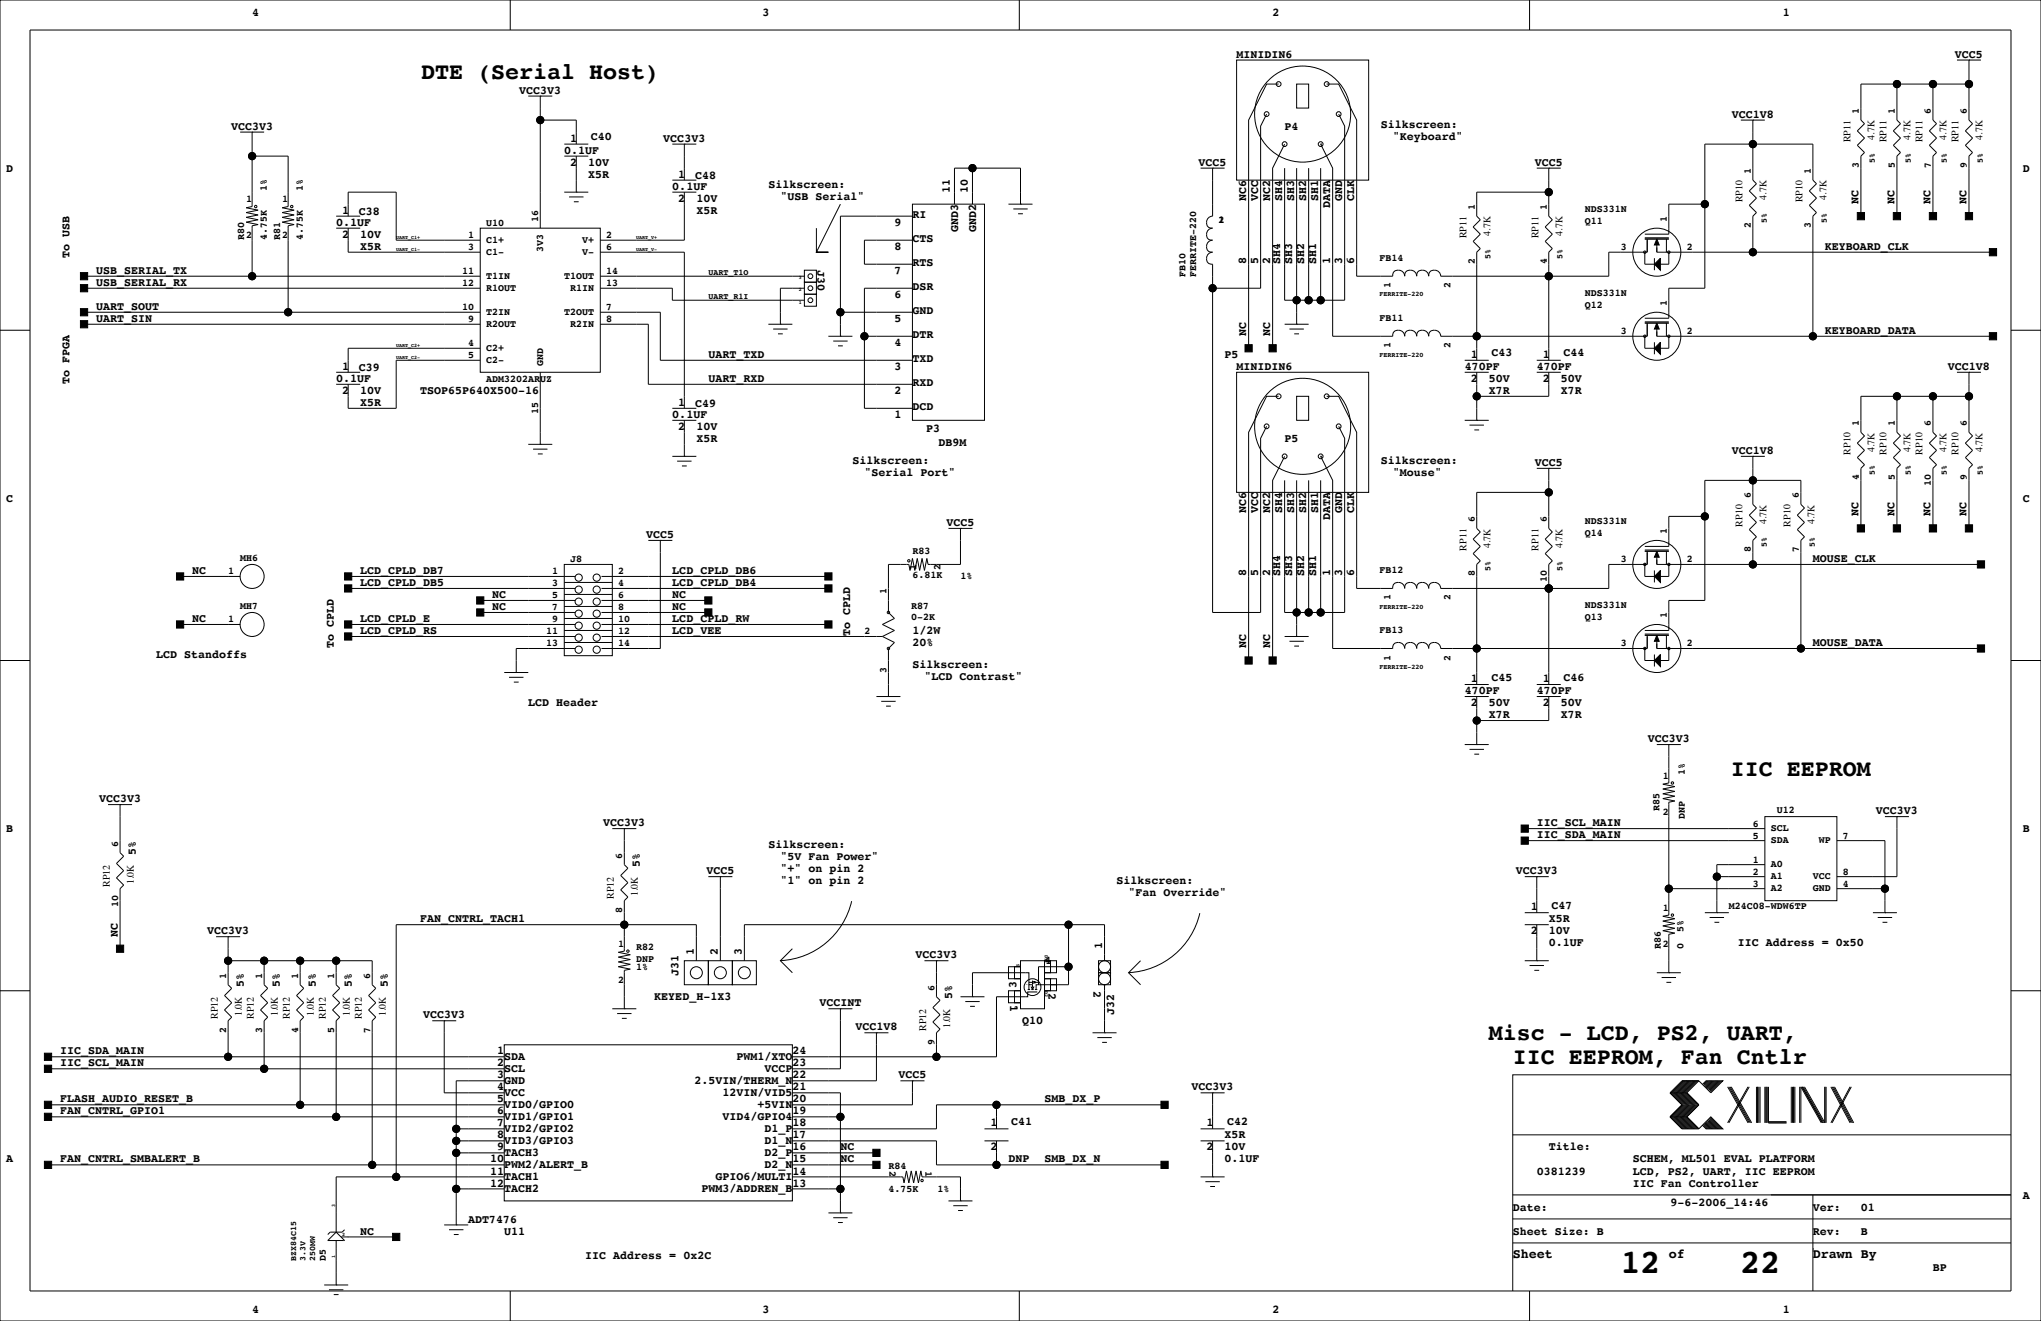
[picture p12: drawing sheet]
<svg xmlns="http://www.w3.org/2000/svg" width="432mm" height="279mm" viewBox="0 0 432 279" stroke-linecap="round" stroke-linejoin="round" font-family="sans-serif">
<defs><g id="words">
<g font-size="7.1">
<text x="342.8" y="269.3">12</text>
<text x="368.2" y="269.3">22</text>
</g>
<g font-size="4.9">
<text x="89.1" y="16.8">DTE (Serial Host)</text>
<text x="366.2" y="164.1">IIC EEPROM</text>
<text x="315" y="220">Misc - LCD, PS2, UART,</text>
<text x="320" y="225.1">IIC EEPROM, Fan Cntlr</text>
</g>
<g font-size="2.8">
<text x="320" y="266.1">Sheet</text>
<text x="353.1" y="266.1">of</text>
<text x="383.5" y="266.1">Drawn By</text>
</g>
<g font-size="2.5">
<text x="53.3" y="3.3">4</text>
<text x="161.3" y="3.3">3</text>
<text x="269.2" y="3.3">2</text>
<text x="377.2" y="3.3">1</text>
<text x="261.6" y="12.2">MINIDIN6</text>
<text x="413.6" y="12.2">VCC5</text>
<text x="109.9" y="19.8">VCC3V3</text>
<text x="48.9" y="27.4">VCC3V3</text>
<text x="120.6" y="30">1</text>
<text x="125" y="29.6">C40</text>
<text x="140.3" y="30">VCC3V3</text>
<text x="271.8" y="27.4">P4</text>
<text x="292.1" y="27">Silkscreen:</text>
<text x="294.6" y="29.6">&quot;Keyboard&quot;</text>
<text x="366.4" y="24.9">VCC1V8</text>
<text x="119.4" y="32.5">0.1UF</text>
<text x="120.6" y="35.1">2</text>
<text x="124.5" y="35.1">10V</text>
<text x="253.6" y="35.1">VCC5</text>
<text x="324.7" y="35.1">VCC5</text>
<text x="1.3" y="36.3">D</text>
<text x="124.5" y="37.6">X5R</text>
<text x="142.2" y="40.1">0.1UF</text>
<text x="143.5" y="37.6">1</text>
<text x="147.1" y="37.8">C48</text>
<text x="162.6" y="39.7">Silkscreen:</text>
<text x="200.9" y="40.9" transform="rotate(-90 200.9 40.9)">11</text>
<text x="204.7" y="40.9" transform="rotate(-90 204.7 40.9)">10</text>
<text x="428" y="36.3">D</text>
<text x="71.1" y="47.8">0.1UF</text>
<text x="72.4" y="45.2">1</text>
<text x="75.9" y="45.5">C38</text>
<text x="143.5" y="42.7">2</text>
<text x="147.3" y="45.2">X5R</text>
<text x="147.3" y="42.7">10V</text>
<text x="165.1" y="42.3">&quot;USB Serial&quot;</text>
<text x="189.3" y="47.8">9</text>
<text x="193" y="46.1">RI</text>
<text x="263.7" y="42.5" transform="rotate(-90 263.7 42.5)">NC6</text>
<text x="266.2" y="42.5" transform="rotate(-90 266.2 42.5)">VCC</text>
<text x="268.7" y="42.5" transform="rotate(-90 268.7 42.5)">NC2</text>
<text x="271.3" y="42.5" transform="rotate(-90 271.3 42.5)">SH4</text>
<text x="273.8" y="42.5" transform="rotate(-90 273.8 42.5)">SH3</text>
<text x="276.4" y="42.5" transform="rotate(-90 276.4 42.5)">SH2</text>
<text x="278.9" y="42.5" transform="rotate(-90 278.9 42.5)">SH1</text>
<text x="281.4" y="44" transform="rotate(-90 281.4 44)">DATA</text>
<text x="284" y="42.5" transform="rotate(-90 284 42.5)">GND</text>
<text x="286.5" y="42.5" transform="rotate(-90 286.5 42.5)">CLK</text>
<text x="393.2" y="43.2" transform="rotate(-90 393.2 43.2)">NC</text>
<text x="400.8" y="43.2" transform="rotate(-90 400.8 43.2)">NC</text>
<text x="408.4" y="43.2" transform="rotate(-90 408.4 43.2)">NC</text>
<text x="416.1" y="43.2" transform="rotate(-90 416.1 43.2)">NC</text>
<text x="72.4" y="50.3">2</text>
<text x="76.2" y="50.3">10V</text>
<text x="76.2" y="52.8">X5R</text>
<text x="189.3" y="52.9">8</text>
<text x="193" y="51.1">CTS</text>
<text x="202.7" y="49.1" transform="rotate(-90 202.7 49.1)">GND3</text>
<text x="206.5" y="49.1" transform="rotate(-90 206.5 49.1)">GND2</text>
<text x="386.1" y="52.8">KEYBOARD_CLK</text>
<text x="14.7" y="54.6" transform="rotate(-90 14.7 54.6)">To USB</text>
<text x="20.3" y="57.9">USB_SERIAL_TX</text>
<text x="172.9" y="57.2" transform="rotate(90 172.9 57.2)">J30</text>
<text x="189.3" y="58">7</text>
<text x="193" y="56.2">RTS</text>
<text x="263.7" y="55.9" transform="rotate(-90 263.7 55.9)">8</text>
<text x="266.2" y="55.9" transform="rotate(-90 266.2 55.9)">5</text>
<text x="268.7" y="55.9" transform="rotate(-90 268.7 55.9)">2</text>
<text x="270.9" y="55.9" transform="rotate(-90 270.9 55.9)">SH4</text>
<text x="273.4" y="55.9" transform="rotate(-90 273.4 55.9)">SH3</text>
<text x="275.9" y="55.9" transform="rotate(-90 275.9 55.9)">SH2</text>
<text x="278.5" y="55.9" transform="rotate(-90 278.5 55.9)">SH1</text>
<text x="281.4" y="55.9" transform="rotate(-90 281.4 55.9)">1</text>
<text x="284" y="55.9" transform="rotate(-90 284 55.9)">3</text>
<text x="286.5" y="55.9" transform="rotate(-90 286.5 55.9)">6</text>
<text x="20.3" y="65.5">UART_SOUT</text>
<text x="20.3" y="60.5">USB_SERIAL_RX</text>
<text x="189.3" y="63.1">6</text>
<text x="193" y="61.3">DSR</text>
<text x="20.3" y="68.1">UART_SIN</text>
<text x="189.3" y="68.2">5</text>
<text x="193" y="71.5">DTR</text>
<text x="193" y="66.4">GND</text>
<text x="263.7" y="71.1" transform="rotate(-90 263.7 71.1)">NC</text>
<text x="268.7" y="71.1" transform="rotate(-90 268.7 71.1)">NC</text>
<text x="386.1" y="70.6">KEYBOARD_DATA</text>
<text x="149.9" y="75.7">UART_TXD</text>
<text x="189.3" y="73.2">4</text>
<text x="193" y="76.5">TXD</text>
<text x="259.1" y="75.7">P5</text>
<text x="311.2" y="75.7">1</text>
<text x="315.5" y="75.4">C43</text>
<text x="326.4" y="75.7">1</text>
<text x="330.8" y="75.4">C44</text>
<text x="14.7" y="81.3" transform="rotate(-90 14.7 81.3)">To FPGA</text>
<text x="71.1" y="80.8">0.1UF</text>
<text x="72.4" y="83.3">2</text>
<text x="72.4" y="78.2">1</text>
<text x="75.9" y="78.5">C39</text>
<text x="76.2" y="83.3">10V</text>
<text x="88.9" y="83.3">TSOP65P640X500-16</text>
<text x="149.9" y="80.8">UART_RXD</text>
<text x="189.3" y="83.4">2</text>
<text x="189.3" y="78.3">3</text>
<text x="193" y="81.6">RXD</text>
<text x="261.6" y="78.2">MINIDIN6</text>
<text x="309.9" y="78.2">470PF</text>
<text x="311.2" y="80.8">2</text>
<text x="315" y="80.8">50V</text>
<text x="315" y="83.3">X7R</text>
<text x="325.1" y="78.2">470PF</text>
<text x="326.4" y="80.8">2</text>
<text x="330.2" y="83.3">X7R</text>
<text x="330.2" y="80.8">50V</text>
<text x="412.1" y="78.2">VCC1V8</text>
<text x="76.2" y="85.9">X5R</text>
<text x="142.2" y="88.4">0.1UF</text>
<text x="143.5" y="85.9">1</text>
<text x="147.1" y="86.1">C49</text>
<text x="189.3" y="88.5">1</text>
<text x="193" y="86.7">DCD</text>
<text x="143.5" y="90.9">2</text>
<text x="147.3" y="93.5">X5R</text>
<text x="147.3" y="90.9">10V</text>
<text x="195.9" y="91.3">P3</text>
<text x="198.5" y="94.3">DB9M</text>
<text x="271.8" y="93.5">P5</text>
<text x="180.3" y="98.1">Silkscreen:</text>
<text x="182.9" y="100.7">&quot;Serial Port&quot;</text>
<text x="292.1" y="98.1">Silkscreen:</text>
<text x="294.6" y="100.7">&quot;Mouse&quot;</text>
<text x="324.7" y="98.6">VCC5</text>
<text x="366.4" y="96">VCC1V8</text>
<text x="1.3" y="106.2">C</text>
<text x="428" y="106.2">C</text>
<text x="136.7" y="113.8">VCC5</text>
<text x="200.2" y="111.3">VCC5</text>
<text x="263.7" y="108.6" transform="rotate(-90 263.7 108.6)">NC6</text>
<text x="266.2" y="108.6" transform="rotate(-90 266.2 108.6)">VCC</text>
<text x="268.7" y="108.6" transform="rotate(-90 268.7 108.6)">NC2</text>
<text x="271.3" y="108.6" transform="rotate(-90 271.3 108.6)">SH4</text>
<text x="273.8" y="108.6" transform="rotate(-90 273.8 108.6)">SH3</text>
<text x="276.4" y="108.6" transform="rotate(-90 276.4 108.6)">SH2</text>
<text x="278.9" y="108.6" transform="rotate(-90 278.9 108.6)">SH1</text>
<text x="281.4" y="110.1" transform="rotate(-90 281.4 110.1)">DATA</text>
<text x="284" y="108.6" transform="rotate(-90 284 108.6)">GND</text>
<text x="286.5" y="108.6" transform="rotate(-90 286.5 108.6)">CLK</text>
<text x="393.2" y="109.2" transform="rotate(-90 393.2 109.2)">NC</text>
<text x="400.8" y="109.2" transform="rotate(-90 400.8 109.2)">NC</text>
<text x="408.4" y="109.2" transform="rotate(-90 408.4 109.2)">NC</text>
<text x="416.1" y="109.2" transform="rotate(-90 416.1 109.2)">NC</text>
<text x="383.5" y="118.9">MOUSE_CLK</text>
<text x="40.6" y="121.4">NC</text>
<text x="76.2" y="124">LCD_CPLD_DB5</text>
<text x="76.2" y="121.4">LCD_CPLD_DB7</text>
<text x="142.2" y="121.4">LCD_CPLD_DB6</text>
<text x="142.2" y="124">LCD_CPLD_DB4</text>
<text x="263.7" y="121.9" transform="rotate(-90 263.7 121.9)">8</text>
<text x="266.2" y="121.9" transform="rotate(-90 266.2 121.9)">5</text>
<text x="268.7" y="121.9" transform="rotate(-90 268.7 121.9)">2</text>
<text x="270.9" y="121.9" transform="rotate(-90 270.9 121.9)">SH4</text>
<text x="273.4" y="121.9" transform="rotate(-90 273.4 121.9)">SH3</text>
<text x="275.9" y="121.9" transform="rotate(-90 275.9 121.9)">SH2</text>
<text x="278.5" y="121.9" transform="rotate(-90 278.5 121.9)">SH1</text>
<text x="281.4" y="121.9" transform="rotate(-90 281.4 121.9)">1</text>
<text x="284" y="121.9" transform="rotate(-90 284 121.9)">3</text>
<text x="286.5" y="121.9" transform="rotate(-90 286.5 121.9)">6</text>
<text x="40.6" y="131.6">NC</text>
<text x="76.2" y="131.6">LCD_CPLD_E</text>
<text x="104.1" y="129">NC</text>
<text x="104.1" y="126.5">NC</text>
<text x="142.2" y="131.6">LCD_CPLD_RW</text>
<text x="142.2" y="129">NC</text>
<text x="142.2" y="126.5">NC</text>
<text x="70.6" y="137.2" transform="rotate(-90 70.6 137.2)">To CPLD</text>
<text x="76.2" y="134.1">LCD_CPLD_RS</text>
<text x="142.2" y="134.1">LCD_VEE</text>
<text x="179.8" y="134.6" transform="rotate(-90 179.8 134.6)">To CPLD</text>
<text x="193" y="134.1">1/2W</text>
<text x="193" y="136.7">20%</text>
<text x="263.7" y="137.2" transform="rotate(-90 263.7 137.2)">NC</text>
<text x="268.7" y="137.2" transform="rotate(-90 268.7 137.2)">NC</text>
<text x="383.5" y="136.7">MOUSE_DATA</text>
<text x="33" y="139.2">LCD Standoffs</text>
<text x="193" y="141.3">Silkscreen:</text>
<text x="195.6" y="143.9">&quot;LCD Contrast&quot;</text>
<text x="315.5" y="143.9">C45</text>
<text x="330.8" y="143.9">C46</text>
<text x="111.8" y="149.4">LCD Header</text>
<text x="309.9" y="146.8">470PF</text>
<text x="311.2" y="149.4">2</text>
<text x="311.2" y="144.3">1</text>
<text x="315" y="149.4">50V</text>
<text x="325.1" y="146.8">470PF</text>
<text x="326.4" y="144.3">1</text>
<text x="326.4" y="149.4">2</text>
<text x="330.2" y="149.4">50V</text>
<text x="315" y="151.9">X7R</text>
<text x="330.2" y="151.9">X7R</text>
<text x="348.6" y="157">VCC3V3</text>
<text x="21" y="169.7">VCC3V3</text>
<text x="396.9" y="172.2">VCC3V3</text>
<text x="1.3" y="176">B</text>
<text x="127.6" y="174.8">VCC3V3</text>
<text x="162.6" y="179.4">Silkscreen:</text>
<text x="325.1" y="177.3">IIC_SDA_MAIN</text>
<text x="325.1" y="174.8">IIC_SCL_MAIN</text>
<text x="428" y="176">B</text>
<text x="28.7" y="180.8" transform="rotate(-90 28.7 180.8)">5%</text>
<text x="135.4" y="183.3" transform="rotate(-90 135.4 183.3)">5%</text>
<text x="149.4" y="184.9">VCC5</text>
<text x="165.1" y="184.5">&quot;+&quot; on pin 2</text>
<text x="165.1" y="182">&quot;5V Fan Power&quot;</text>
<text x="320.7" y="184.9">VCC3V3</text>
<text x="165.1" y="187">&quot;1&quot; on pin 2</text>
<text x="236.2" y="187">Silkscreen:</text>
<text x="238.8" y="189.6">&quot;Fan Override&quot;</text>
<text x="43.8" y="197.6">VCC3V3</text>
<text x="88.9" y="195.1">FAN_CNTRL_TACH1</text>
<text x="323.9" y="197.6">2</text>
<text x="323.9" y="192.5">1</text>
<text x="327.7" y="197.6">10V</text>
<text x="327.7" y="195.1">X5R</text>
<text x="328.2" y="192.2">C47</text>
<text x="24.9" y="198.1" transform="rotate(-90 24.9 198.1)">NC</text>
<text x="146.8" y="201.9" transform="rotate(-90 146.8 201.9)">1</text>
<text x="151.9" y="201.9" transform="rotate(-90 151.9 201.9)">2</text>
<text x="157" y="201.9" transform="rotate(-90 157 201.9)">3</text>
<text x="193.7" y="202.7">VCC3V3</text>
<text x="221" y="204">4</text>
<text x="233.2" y="200.7" transform="rotate(-90 233.2 200.7)">1</text>
<text x="327.7" y="200.2">0.1UF</text>
<text x="367.7" y="200.2">IIC Address = 0x50</text>
<text x="51.6" y="208.7" transform="rotate(-90 51.6 208.7)">5%</text>
<text x="59.2" y="208.7" transform="rotate(-90 59.2 208.7)">5%</text>
<text x="66.8" y="208.7" transform="rotate(-90 66.8 208.7)">5%</text>
<text x="74.4" y="208.7" transform="rotate(-90 74.4 208.7)">5%</text>
<text x="82" y="208.7" transform="rotate(-90 82 208.7)">5%</text>
<text x="143.5" y="206.5" transform="rotate(-90 143.5 206.5)">J31</text>
<text x="215.1" y="209" transform="rotate(-90 215.1 209)">3</text>
<text x="231.4" y="209.5" transform="rotate(90 231.4 209.5)">2</text>
<text x="89.5" y="215.4">VCC3V3</text>
<text x="138.4" y="211.6">KEYED_H-1X3</text>
<text x="173.4" y="212.9">VCCINT</text>
<text x="201.4" y="211.2" transform="rotate(-90 201.4 211.2)">5%</text>
<text x="213.7" y="212.6" transform="rotate(90 213.7 212.6)">1</text>
<text x="221.8" y="210.1" transform="rotate(90 221.8 210.1)">2</text>
<text x="235.7" y="214.6" transform="rotate(-90 235.7 214.6)">J32</text>
<text x="181" y="217.9">VCC1V8</text>
<text x="216.2" y="216.6">Q10</text>
<text x="12.7" y="223">IIC_SDA_MAIN</text>
<text x="12.7" y="225.6">IIC_SCL_MAIN</text>
<text x="105.2" y="223">1</text>
<text x="105.2" y="225.6">2</text>
<text x="106.7" y="224.2">SDA</text>
<text x="106.7" y="226.8">SCL</text>
<text x="155.8" y="224.2">PWM1/XTO</text>
<text x="161.7" y="226.8">VCCP</text>
<text x="167.6" y="225.6">23</text>
<text x="167.6" y="223">24</text>
<text x="12.7" y="233.2">FLASH_AUDIO_RESET_B</text>
<text x="105.2" y="233.2">5</text>
<text x="105.2" y="228.1">3</text>
<text x="105.2" y="230.6">4</text>
<text x="106.7" y="229.3">GND</text>
<text x="106.7" y="231.8">VCC</text>
<text x="146.9" y="229.3">2.5VIN/THERM_N</text>
<text x="152.8" y="231.8">12VIN/VID5</text>
<text x="167.6" y="228.1">22</text>
<text x="167.6" y="230.6">21</text>
<text x="167.6" y="233.2">20</text>
<text x="190.1" y="228.1">VCC5</text>
<text x="221" y="233.2">SMB_DX_P</text>
<text x="252.1" y="230.6">VCC3V3</text>
<text x="12.7" y="235.7">FAN_CNTRL_GPIO1</text>
<text x="105.2" y="238.3">7</text>
<text x="105.2" y="235.7">6</text>
<text x="106.7" y="239.5">VID2/GPIO2</text>
<text x="106.7" y="236.9">VID1/GPIO1</text>
<text x="106.7" y="234.4">VID0/GPIO0</text>
<text x="152.8" y="236.9">VID4/GPIO4</text>
<text x="160.2" y="234.4">+5VIN</text>
<text x="161.7" y="239.5">D1_P</text>
<text x="167.6" y="235.7">19</text>
<text x="167.6" y="238.3">18</text>
<text x="209.5" y="238.3">1</text>
<text x="213.9" y="237.9">C41</text>
<text x="255.3" y="238.3">1</text>
<text x="259.7" y="237.9">C42</text>
<text x="1.3" y="245.9">A</text>
<text x="12.7" y="245.9">FAN_CNTRL_SMBALERT_B</text>
<text x="103.7" y="245.9">10</text>
<text x="105.2" y="240.8">8</text>
<text x="105.2" y="243.3">9</text>
<text x="106.7" y="242">VID3/GPIO3</text>
<text x="106.7" y="244.5">TACH3</text>
<text x="161.7" y="242">D1_N</text>
<text x="161.7" y="244.5">D2_P</text>
<text x="167.6" y="240.8">17</text>
<text x="167.6" y="243.3">16</text>
<text x="167.6" y="245.9">15</text>
<text x="177.8" y="243.3">NC</text>
<text x="177.8" y="245.9">NC</text>
<text x="209.5" y="243.3">2</text>
<text x="213.4" y="245.9">DNP</text>
<text x="221" y="245.9">SMB_DX_N</text>
<text x="255.3" y="243.3">2</text>
<text x="259.1" y="245.9">0.1UF</text>
<text x="259.1" y="243.3">10V</text>
<text x="259.1" y="240.8">X5R</text>
<text x="327.7" y="243.3">Title:</text>
<text x="345.4" y="245.9">SCHEM, ML501 EVAL PLATFORM</text>
<text x="103.7" y="248.4">11</text>
<text x="103.7" y="251">12</text>
<text x="106.7" y="247.1">PWM2/ALERT_B</text>
<text x="106.7" y="249.6">TACH1</text>
<text x="151.3" y="249.6">GPIO6/MULTI</text>
<text x="161.7" y="247.1">D2_N</text>
<text x="167.6" y="251">13</text>
<text x="167.6" y="248.4">14</text>
<text x="325.1" y="248.4">0381239</text>
<text x="345.4" y="248.4">LCD, PS2, UART, IIC EEPROM</text>
<text x="345.4" y="251">IIC Fan Controller</text>
<text x="106.7" y="252.2">TACH2</text>
<text x="148.4" y="252.2">PWM3/ADDREN_B</text>
<text x="320" y="256">Date:</text>
<text x="353.4" y="255">9-6-2006_14:46</text>
<text x="383.5" y="256">Ver:</text>
<text x="393.7" y="256">01</text>
<text x="428" y="253.5">A</text>
<text x="76.2" y="261.1">NC</text>
<text x="99.1" y="258.6">ADT7476</text>
<text x="106.7" y="261.1">U11</text>
<text x="320" y="261.1">Sheet Size: B</text>
<text x="383.5" y="261.1">Rev:</text>
<text x="393.7" y="261.1">B</text>
<text x="123.8" y="266.2">IIC Address = 0x2C</text>
<text x="408.9" y="268.7">BP</text>
<text x="53.3" y="277.6">4</text>
<text x="161.3" y="277.6">3</text>
<text x="269.2" y="277.6">2</text>
<text x="377.2" y="277.6">1</text>
</g>
<g font-size="2.1">
<text x="393.3" y="24.1" transform="rotate(-90 393.3 24.1)">1</text>
<text x="396.6" y="29.6" transform="rotate(-90 396.6 29.6)">4.7K</text>
<text x="400.9" y="24.1" transform="rotate(-90 400.9 24.1)">1</text>
<text x="404.2" y="29.6" transform="rotate(-90 404.2 29.6)">4.7K</text>
<text x="408.5" y="24.1" transform="rotate(-90 408.5 24.1)">6</text>
<text x="411.8" y="29.6" transform="rotate(-90 411.8 29.6)">4.7K</text>
<text x="416.1" y="24.1" transform="rotate(-90 416.1 24.1)">6</text>
<text x="419.5" y="29.6" transform="rotate(-90 419.5 29.6)">4.7K</text>
<text x="391.5" y="30.1" transform="rotate(-90 391.5 30.1)">RP11</text>
<text x="393.3" y="35.6" transform="rotate(-90 393.3 35.6)">3</text>
<text x="399.1" y="30.1" transform="rotate(-90 399.1 30.1)">RP11</text>
<text x="400.9" y="35.6" transform="rotate(-90 400.9 35.6)">5</text>
<text x="406.8" y="30.1" transform="rotate(-90 406.8 30.1)">RP11</text>
<text x="408.5" y="35.6" transform="rotate(-90 408.5 35.6)">7</text>
<text x="414.4" y="30.1" transform="rotate(-90 414.4 30.1)">RP11</text>
<text x="416.1" y="35.6" transform="rotate(-90 416.1 35.6)">9</text>
<text x="56.5" y="40.4" transform="rotate(-90 56.5 40.4)">1%</text>
<text x="64.1" y="40.4" transform="rotate(-90 64.1 40.4)">1%</text>
<text x="370.4" y="36.8" transform="rotate(-90 370.4 36.8)">1</text>
<text x="383.1" y="36.8" transform="rotate(-90 383.1 36.8)">1</text>
<text x="52.1" y="42.7">1</text>
<text x="59.7" y="42.7">1</text>
<text x="102.9" y="47.8">U10</text>
<text x="113.9" y="47" transform="rotate(-90 113.9 47)">16</text>
<text x="257.8" y="47.1">2</text>
<text x="257.8" y="47.1">1</text>
<text x="312" y="44.4" transform="rotate(-90 312 44.4)">1</text>
<text x="327.2" y="44.4" transform="rotate(-90 327.2 44.4)">1</text>
<text x="335.3" y="44.8">NDS331N</text>
<text x="335.3" y="47.4">Q11</text>
<text x="352.6" y="47" transform="rotate(-90 352.6 47)">1</text>
<text x="368.7" y="42.8" transform="rotate(-90 368.7 42.8)">RP10</text>
<text x="373.7" y="42.3" transform="rotate(-90 373.7 42.3)">4.7K</text>
<text x="381.4" y="42.8" transform="rotate(-90 381.4 42.8)">RP10</text>
<text x="386.4" y="42.3" transform="rotate(-90 386.4 42.3)">4.7K</text>
<text x="51.6" y="50.8" transform="rotate(-90 51.6 50.8)">R80</text>
<text x="52.1" y="50.4">2</text>
<text x="56.5" y="50.8" transform="rotate(-90 56.5 50.8)">4.75K</text>
<text x="59.3" y="50.8" transform="rotate(-90 59.3 50.8)">R81</text>
<text x="59.7" y="50.4">2</text>
<text x="64.1" y="50.8" transform="rotate(-90 64.1 50.8)">4.75K</text>
<text x="99.1" y="50.4">1</text>
<text x="99.1" y="52.9">3</text>
<text x="102.9" y="51.4">C1+</text>
<text x="102.9" y="53.9">C1-</text>
<text x="114.9" y="53.3" transform="rotate(-90 114.9 53.3)">3V3</text>
<text x="123.2" y="51.4">V+</text>
<text x="123.2" y="53.9">V-</text>
<text x="128.3" y="50.4">2</text>
<text x="128.3" y="52.9">6</text>
<text x="310.2" y="50.4" transform="rotate(-90 310.2 50.4)">RP11</text>
<text x="315.3" y="49.9" transform="rotate(-90 315.3 49.9)">4.7K</text>
<text x="325.5" y="50.4" transform="rotate(-90 325.5 50.4)">RP11</text>
<text x="330.6" y="49.9" transform="rotate(-90 330.6 49.9)">4.7K</text>
<text x="342.9" y="52.9">3</text>
<text x="356.9" y="52.9">2</text>
<text x="370.4" y="48.3" transform="rotate(-90 370.4 48.3)">2</text>
<text x="383.1" y="48.3" transform="rotate(-90 383.1 48.3)">3</text>
<text x="97.8" y="58">11</text>
<text x="102.9" y="59">T1IN</text>
<text x="119.4" y="59">T1OUT</text>
<text x="128.3" y="58">14</text>
<text x="250.8" y="58.7" transform="rotate(-90 250.8 58.7)">FB10</text>
<text x="253.1" y="58.7" transform="rotate(-90 253.1 58.7)">FERRITE-220</text>
<text x="291.8" y="55.2">FB14</text>
<text x="312" y="55.9" transform="rotate(-90 312 55.9)">2</text>
<text x="327.2" y="55.9" transform="rotate(-90 327.2 55.9)">4</text>
<text x="97.8" y="60.5">12</text>
<text x="97.8" y="65.6">10</text>
<text x="102.9" y="61.6">R1OUT</text>
<text x="120.6" y="61.6">R1IN</text>
<text x="128.3" y="60.5">13</text>
<text x="128.3" y="65.6">7</text>
<text x="294.2" y="61" transform="rotate(-90 294.2 61)">1</text>
<text x="306.9" y="61" transform="rotate(-90 306.9 61)">2</text>
<text x="335.3" y="65.1">Q12</text>
<text x="335.3" y="62.6">NDS331N</text>
<text x="352.6" y="64.8" transform="rotate(-90 352.6 64.8)">1</text>
<text x="99.1" y="68.1">9</text>
<text x="102.9" y="66.6">T2IN</text>
<text x="102.9" y="69.2">R2OUT</text>
<text x="119.4" y="66.6">T2OUT</text>
<text x="120.6" y="69.2">R2IN</text>
<text x="128.3" y="68.1">8</text>
<text x="291.8" y="67.9">FB11</text>
<text x="342.9" y="70.7">3</text>
<text x="356.9" y="70.7">2</text>
<text x="99.1" y="73.2">4</text>
<text x="99.1" y="75.8">5</text>
<text x="102.9" y="74.3">C2+</text>
<text x="102.9" y="76.8">C2-</text>
<text x="114.9" y="77.5" transform="rotate(-90 114.9 77.5)">GND</text>
<text x="294.2" y="73.7" transform="rotate(-90 294.2 73.7)">1</text>
<text x="306.9" y="73.7" transform="rotate(-90 306.9 73.7)">2</text>
<text x="102.9" y="80.8">ADM3202ARUZ</text>
<text x="113.9" y="87.6" transform="rotate(-90 113.9 87.6)">15</text>
<text x="393.3" y="90.2" transform="rotate(-90 393.3 90.2)">1</text>
<text x="396.6" y="95.6" transform="rotate(-90 396.6 95.6)">4.7K</text>
<text x="400.9" y="90.2" transform="rotate(-90 400.9 90.2)">1</text>
<text x="404.2" y="95.6" transform="rotate(-90 404.2 95.6)">4.7K</text>
<text x="408.5" y="90.2" transform="rotate(-90 408.5 90.2)">6</text>
<text x="411.8" y="95.6" transform="rotate(-90 411.8 95.6)">4.7K</text>
<text x="416.1" y="90.2" transform="rotate(-90 416.1 90.2)">6</text>
<text x="419.5" y="95.6" transform="rotate(-90 419.5 95.6)">4.7K</text>
<text x="391.5" y="96.1" transform="rotate(-90 391.5 96.1)">RP10</text>
<text x="393.3" y="101.6" transform="rotate(-90 393.3 101.6)">4</text>
<text x="399.1" y="96.1" transform="rotate(-90 399.1 96.1)">RP10</text>
<text x="400.9" y="101.6" transform="rotate(-90 400.9 101.6)">5</text>
<text x="406.8" y="96.1" transform="rotate(-90 406.8 96.1)">RP10</text>
<text x="414.4" y="96.1" transform="rotate(-90 414.4 96.1)">RP10</text>
<text x="416.1" y="101.6" transform="rotate(-90 416.1 101.6)">9</text>
<text x="370.4" y="105.4" transform="rotate(-90 370.4 105.4)">6</text>
<text x="380.6" y="105.4" transform="rotate(-90 380.6 105.4)">6</text>
<text x="408.5" y="102.9" transform="rotate(-90 408.5 102.9)">10</text>
<text x="312" y="110.5" transform="rotate(-90 312 110.5)">6</text>
<text x="327.2" y="110.5" transform="rotate(-90 327.2 110.5)">6</text>
<text x="335.3" y="113.4">Q14</text>
<text x="335.3" y="110.9">NDS331N</text>
<text x="352.6" y="113" transform="rotate(-90 352.6 113)">1</text>
<text x="368.7" y="111.4" transform="rotate(-90 368.7 111.4)">RP10</text>
<text x="373.7" y="110.9" transform="rotate(-90 373.7 110.9)">4.7K</text>
<text x="378.8" y="111.4" transform="rotate(-90 378.8 111.4)">RP10</text>
<text x="383.9" y="110.9" transform="rotate(-90 383.9 110.9)">4.7K</text>
<text x="50.8" y="118.7">MH6</text>
<text x="120.6" y="118.9">J8</text>
<text x="193" y="117.2">R83</text>
<text x="310.2" y="116.5" transform="rotate(-90 310.2 116.5)">RP11</text>
<text x="315.3" y="115.9" transform="rotate(-90 315.3 115.9)">4.7K</text>
<text x="325.5" y="116.5" transform="rotate(-90 325.5 116.5)">RP11</text>
<text x="330.6" y="115.9" transform="rotate(-90 330.6 115.9)">4.7K</text>
<text x="342.9" y="118.9">3</text>
<text x="356.9" y="118.9">2</text>
<text x="370.4" y="116.8" transform="rotate(-90 370.4 116.8)">8</text>
<text x="380.6" y="116.8" transform="rotate(-90 380.6 116.8)">7</text>
<text x="48.3" y="121.5">1</text>
<text x="116.8" y="124">3</text>
<text x="116.8" y="121.5">1</text>
<text x="130.8" y="124">4</text>
<text x="130.8" y="121.5">2</text>
<text x="187.5" y="125.7" transform="rotate(-90 187.5 125.7)">1</text>
<text x="193" y="122.3">6.81K</text>
<text x="193.9" y="120.7" transform="rotate(-90 193.9 120.7)">1</text>
<text x="199" y="120.7" transform="rotate(-90 199 120.7)">2</text>
<text x="203.2" y="122.5">1%</text>
<text x="291.8" y="121.2">FB12</text>
<text x="312" y="121.9" transform="rotate(-90 312 121.9)">8</text>
<text x="327.2" y="123.2" transform="rotate(-90 327.2 123.2)">10</text>
<text x="48.3" y="131.6">1</text>
<text x="50.8" y="128.9">MH7</text>
<text x="116.8" y="131.6">9</text>
<text x="116.8" y="129.1">7</text>
<text x="116.8" y="126.6">5</text>
<text x="130.8" y="131.6">10</text>
<text x="130.8" y="129.1">8</text>
<text x="130.8" y="126.6">6</text>
<text x="192.8" y="128.9">R87</text>
<text x="192.8" y="131.1">0-2K</text>
<text x="294.2" y="127" transform="rotate(-90 294.2 127)">1</text>
<text x="306.9" y="127" transform="rotate(-90 306.9 127)">2</text>
<text x="335.3" y="128.6">NDS331N</text>
<text x="335.3" y="131.2">Q13</text>
<text x="352.6" y="130.8" transform="rotate(-90 352.6 130.8)">1</text>
<text x="115.6" y="136.7">13</text>
<text x="115.6" y="134.2">11</text>
<text x="130.8" y="136.7">14</text>
<text x="130.8" y="134.2">12</text>
<text x="182.9" y="134.2">2</text>
<text x="291.8" y="133.9">FB13</text>
<text x="342.9" y="136.7">3</text>
<text x="356.9" y="136.7">2</text>
<text x="187.5" y="142.2" transform="rotate(-90 187.5 142.2)">3</text>
<text x="294.2" y="139.7" transform="rotate(-90 294.2 139.7)">1</text>
<text x="306.9" y="139.7" transform="rotate(-90 306.9 139.7)">2</text>
<text x="351.8" y="164.7">1</text>
<text x="356.4" y="163.8" transform="rotate(-90 356.4 163.8)">1%</text>
<text x="351.1" y="171.4" transform="rotate(-90 351.1 171.4)">R85</text>
<text x="351.8" y="172.3">2</text>
<text x="356.4" y="173.2" transform="rotate(-90 356.4 173.2)">DNP</text>
<text x="375.9" y="172">U12</text>
<text x="25" y="179.1" transform="rotate(-90 25 179.1)">6</text>
<text x="370.8" y="174.8">6</text>
<text x="370.8" y="177.4">5</text>
<text x="374.6" y="175.9">SCL</text>
<text x="374.6" y="178.4">SDA</text>
<text x="384.8" y="178.4">WP</text>
<text x="389.9" y="177.4">7</text>
<text x="131.6" y="181.6" transform="rotate(-90 131.6 181.6)">6</text>
<text x="370.8" y="182.4">1</text>
<text x="370.8" y="185">2</text>
<text x="374.6" y="183.5">A0</text>
<text x="389.9" y="185">8</text>
<text x="23.2" y="187.6" transform="rotate(-90 23.2 187.6)">RP12</text>
<text x="25" y="191.8" transform="rotate(-90 25 191.8)">10</text>
<text x="28.3" y="187.1" transform="rotate(-90 28.3 187.1)">1.0K</text>
<text x="129.9" y="190.1" transform="rotate(-90 129.9 190.1)">RP12</text>
<text x="135" y="189.6" transform="rotate(-90 135 189.6)">1.0K</text>
<text x="370.8" y="187.5">3</text>
<text x="374.6" y="186">A1</text>
<text x="374.6" y="188.6">A2</text>
<text x="383.5" y="186">VCC</text>
<text x="383.5" y="188.6">GND</text>
<text x="389.9" y="187.5">4</text>
<text x="131.6" y="193" transform="rotate(-90 131.6 193)">8</text>
<text x="351.8" y="192.6">1</text>
<text x="356.2" y="197.1" transform="rotate(-90 356.2 197.1)">5%</text>
<text x="365.8" y="192.4">M24C08-WDW6TP</text>
<text x="130.8" y="200.2">1</text>
<text x="134.6" y="201">R82</text>
<text x="134.6" y="203.5">DNP</text>
<text x="351.4" y="200.7" transform="rotate(-90 351.4 200.7)">R86</text>
<text x="351.8" y="200.2">2</text>
<text x="356.2" y="200.7" transform="rotate(-90 356.2 200.7)">0</text>
<text x="47.8" y="207" transform="rotate(-90 47.8 207)">1</text>
<text x="55.4" y="207" transform="rotate(-90 55.4 207)">1</text>
<text x="63.1" y="207" transform="rotate(-90 63.1 207)">1</text>
<text x="70.7" y="207" transform="rotate(-90 70.7 207)">1</text>
<text x="78.3" y="207" transform="rotate(-90 78.3 207)">6</text>
<text x="130.8" y="207.8">2</text>
<text x="134.6" y="205.1">1%</text>
<text x="197.7" y="209.5" transform="rotate(-90 197.7 209.5)">6</text>
<text x="46.1" y="215.5" transform="rotate(-90 46.1 215.5)">RP12</text>
<text x="51.2" y="215" transform="rotate(-90 51.2 215)">1.0K</text>
<text x="53.7" y="215.5" transform="rotate(-90 53.7 215.5)">RP12</text>
<text x="58.8" y="215" transform="rotate(-90 58.8 215)">1.0K</text>
<text x="61.3" y="215.5" transform="rotate(-90 61.3 215.5)">RP12</text>
<text x="66.4" y="215" transform="rotate(-90 66.4 215)">1.0K</text>
<text x="68.9" y="215.5" transform="rotate(-90 68.9 215.5)">RP12</text>
<text x="74" y="215" transform="rotate(-90 74 215)">1.0K</text>
<text x="76.6" y="215.5" transform="rotate(-90 76.6 215.5)">RP12</text>
<text x="81.6" y="215" transform="rotate(-90 81.6 215)">1.0K</text>
<text x="47.8" y="218.4" transform="rotate(-90 47.8 218.4)">2</text>
<text x="55.4" y="218.4" transform="rotate(-90 55.4 218.4)">3</text>
<text x="63.1" y="218.4" transform="rotate(-90 63.1 218.4)">4</text>
<text x="70.7" y="218.4" transform="rotate(-90 70.7 218.4)">5</text>
<text x="78.3" y="218.4" transform="rotate(-90 78.3 218.4)">7</text>
<text x="195.9" y="218.1" transform="rotate(-90 195.9 218.1)">RP12</text>
<text x="197.7" y="221" transform="rotate(-90 197.7 221)">9</text>
<text x="201" y="217.5" transform="rotate(-90 201 217.5)">1.0K</text>
<text x="188" y="247.2">R84</text>
<text x="188.2" y="247.6" transform="rotate(90 188.2 247.6)">2</text>
<text x="195.8" y="247.6" transform="rotate(90 195.8 247.6)">1</text>
<text x="188" y="252.1">4.75K</text>
<text x="198.4" y="252.1">1%</text>
<text x="68.9" y="266.7" transform="rotate(-90 68.9 266.7)">D5</text>
</g>
<g font-size="1.8">
<text x="396.6" y="34.4" transform="rotate(-90 396.6 34.4)">5%</text>
<text x="404.3" y="34.4" transform="rotate(-90 404.3 34.4)">5%</text>
<text x="411.9" y="34.4" transform="rotate(-90 411.9 34.4)">5%</text>
<text x="419.5" y="34.4" transform="rotate(-90 419.5 34.4)">5%</text>
<text x="373.8" y="47.1" transform="rotate(-90 373.8 47.1)">5%</text>
<text x="386.5" y="47.1" transform="rotate(-90 386.5 47.1)">5%</text>
<text x="149.9" y="58.1">UART_T1O</text>
<text x="315.4" y="54.7" transform="rotate(-90 315.4 54.7)">5%</text>
<text x="330.6" y="54.7" transform="rotate(-90 330.6 54.7)">5%</text>
<text x="149.9" y="63.1">UART_R1I</text>
<text x="396.6" y="100.4" transform="rotate(-90 396.6 100.4)">5%</text>
<text x="404.3" y="100.4" transform="rotate(-90 404.3 100.4)">5%</text>
<text x="411.9" y="100.4" transform="rotate(-90 411.9 100.4)">5%</text>
<text x="419.5" y="100.4" transform="rotate(-90 419.5 100.4)">5%</text>
<text x="373.8" y="115.7" transform="rotate(-90 373.8 115.7)">5%</text>
<text x="383.9" y="115.7" transform="rotate(-90 383.9 115.7)">5%</text>
<text x="315.4" y="120.7" transform="rotate(-90 315.4 120.7)">5%</text>
<text x="330.6" y="120.7" transform="rotate(-90 330.6 120.7)">5%</text>
<text x="62.6" y="266.7" transform="rotate(-90 62.6 266.7)">BZX84C15</text>
<text x="64.7" y="266.7" transform="rotate(-90 64.7 266.7)">3.3V</text>
<text x="66.7" y="266.7" transform="rotate(-90 66.7 266.7)">250MW</text>
</g>
<g font-size="1.4">
<text x="291.8" y="62.7">FERRITE-220</text>
<text x="291.8" y="75.4">FERRITE-220</text>
<text x="291.8" y="128.7">FERRITE-220</text>
<text x="291.8" y="141.4">FERRITE-220</text>
</g>
<g font-size="1.1">
<text x="83.8" y="50.6">UART_C1+</text>
<text x="83.8" y="53.1">UART_C1-</text>
<text x="134.6" y="53.1">UART_V-</text>
<text x="134.6" y="50.6">UART_V+</text>
<text x="169" y="59.1">3</text>
<text x="169" y="64.2">1</text>
<text x="169" y="61.7">2</text>
<text x="83.8" y="73.4">UART_C2+</text>
<text x="83.8" y="76">UART_C2-</text>
<text x="221.1" y="201.9" transform="rotate(90 221.1 201.9)">DT</text>
<text x="215.7" y="204.5" transform="rotate(-90 215.7 204.5)">S</text>
<text x="221.1" y="209.5" transform="rotate(90 221.1 209.5)">D2</text>
<text x="214.7" y="212.7" transform="rotate(90 214.7 212.7)">G</text>
<text x="70.9" y="255.3" transform="rotate(-90 70.9 255.3)">3</text>
<text x="72.4" y="261.4">2</text>
<text x="70.9" y="266.1" transform="rotate(-90 70.9 266.1)">1</text>
</g>
<text font-size=".4" x="217.2" y="208.1" transform="rotate(90 217.2 208.1)">0</text>
</g></defs>
<g fill="none" stroke="#000" stroke-width=".21">
<path d="M0 0h431.8v279.4h-431.8zM6.3 6.4h419.1v266.6h-419.1zM107.9 0v6.4M215.6 0v6.4M261.6 12.7h28v25.4h-28zM270.5 17.8h-2.5l-3.8 7.6v48.3M274.3 17.8h2.6v5.1h-2.6zM280.7 17.8h2.5l3.8 7.6v33h7.6M323.6 0v6.4M401.3 17.8v7.6l.8 .8-1.5 1.5 1.5 1.5-1.5 1.5 1.5 1.6-.8 .7v12.7M408.9 17.8v7.6l.8 .8-1.5 1.5 1.5 1.5-1.5 1.5 1.5 1.6-.8 .7v12.7M414 12.7h5.1"/>
<path d="M416.6 12.7h.1M416.6 17.8h-22.9v7.6l.8 .8-1.6 1.5 1.6 1.5-1.6 1.5 1.6 1.6-.8 .7v12.7M416.6 12.7v12.7l.7 .8-1.5 1.5 1.5 1.5-1.5 1.5 1.5 1.6-.7 .7v12.7M50.8 27.9h5.1M53.3 27.9h.1M53.3 33h7.7v10.7l-1.3 .2 2.5 .5-2.5 .6 2.5 .5-2.5 .5 2.5 .5-2.5 .5 2.5 .5-1.2 .3v18.2M53.3 27.9v15.8l-1.2 .2 2.5 .5-2.5 .6 2.5 .5-2.5 .5 2.5 .5-2.5 .5 2.5 .5-1.3 .3v10.6M111.8 20.3h5M114.3 20.3h.1M114.3 25.4h7.6v5.1M114.3 20.3v28M119.4 33h5.1"/>
<path d="M119.4 30.5h5.1M121.9 33v7.6M142.2 30.5h5.1M142.2 38.1h5.1M144.8 30.5h.1M144.8 30.5v7.6M205.7 35.6v7.6M254 35.6h5.1M256.5 35.6h.1M256.5 35.6v10.1a1.27 1.27 0 0 0-1.2 1.3M268 24.1l-1.3 2.6v34.3h-10.2M271.8 30.5l-2.6 5.1v38.1"/>
<path d="M274.3 35.6v33M276.9 35.6v27.9M279.4 30.5l2.5 5.1v35.5h12.8a1.12 1.12 0 0 1 .4-1.1 1.12 1.12 0 0 1 1.2-.1 1.27 1.27 0 0 1 .9 1.2 1.15 1.15 0 0 1 .4-1.1 1.15 1.15 0 0 1 1.3-.1 1.27 1.27 0 0 1 .8 1.2 1.15 1.15 0 0 1 .5-1.1 1.15 1.15 0 0 1 1.2-.1 1.27 1.27 0 0 1 .9 1.2 1.15 1.15 0 0 1 .4-1.1 1.15 1.15 0 0 1 1.2-.1 1.27 1.27 0 0 1 .9 1.2h43.7v-2.8M279.4 30.5h.1M279.4 35.6v27.9M283.2 24.1l1.3 2.6v36.8h-12.7v-27.9M325.1 35.6h5.1M327.7 35.6h.1M327.7 35.6v10.1l.7 .8-1.5 1.5 1.5 1.5-1.5 1.6 1.5 1.5-.7 .7v22.9M368.3 25.4h5.1M370.8 25.4h.1M370.8 25.4v12.7l.8 .8-1.5 1.5 1.5 1.5-1.5 1.5 1.5 1.6-.8 .7v7.6"/>
<path d="M17.8 58.4h83.8M71.1 45.7h5.1M71.1 48.3h5.1M73.7 45.7v-5.1h10.1v10.2h17.8M73.7 48.3v5h27.9M101.6 48.3h25.4v30.4h-25.4zM119.4 40.6h5.1M120.4 41.7h3M121.4 42.7h1M121.9 40.6h.1M127 53.3h17.8v33.1M127 58.4h43.2"/>
<path d="M142.2 40.6h5.1M144.8 40.6v10.2h-17.8M170.2 57.2h2.5v2.5h-2.5zM170.2 59.7h2.5v2.5h-2.5zM177.8 43.2l-5.1 10.1h2.6h-2.6v-5M193 43.2h15.3v45.7h-15.3zM193 45.7h-15.2v25.4M193 50.8h-10.1v5.1h10.1M201.9 43.2v-7.6h14v7.6M213.4 43.2h5M214.4 44.2h3M215.4 45.2h1"/>
<path d="M215.9 43.2h.1M255.3 54.6a1.02 1.02 0 0 0 1.2 1.2M255.3 52.1a1.05 1.05 0 0 0 1.2 1.2 1.27 1.27 0 0 0-1.2 1.3M255.3 49.5a1.05 1.05 0 0 0 1.2 1.3 1.27 1.27 0 0 0-1.2 1.3M255.3 47a1.05 1.05 0 0 0 1.2 1.3 1.27 1.27 0 0 0-1.2 1.2M256.5 55.9v73.6h10.2v-36.8l1.3-2.5M294.7 58.4a1.12 1.12 0 0 1 .4-1.1 1.12 1.12 0 0 1 1.2-.1 1.27 1.27 0 0 1 .9 1.2M297.2 58.4a1.12 1.12 0 0 1 .5-1.1 1.12 1.12 0 0 1 1.2-.1 1.27 1.27 0 0 1 .8 1.2M299.8 58.4a1.12 1.12 0 0 1 .4-1.1 1.12 1.12 0 0 1 1.2-.1 1.27 1.27 0 0 1 .9 1.2M327.7 40.6h-15.3v5.1l.8 .8-1.5 1.5 1.5 1.5-1.5 1.6 1.5 1.5-.8 .7v22.9M348 53.3v2.6h2M348 50.3h5.1"/>
<path d="M348 50.5h5.1M348.5 50.5v2.8h-8.1v5.1h-35.6a1.26 1.26 0 0 0-1.3-1.3 1.26 1.26 0 0 0-1.2 1.3M350 54.6v2.6M350.5 51.8v1.5h71.1M352.6 50.5v2.8M353.1 53.3v2.6h-1.8M360.7 43.2h-7.6v6.3h-5.1M0 69.8h6.3M17.8 66h83.8M17.8 61h83.8M17.8 68.6h83.8M71.1 78.7h5.1"/>
<path d="M101.6 73.7h-27.9v5M101.6 76.2h-17.8v10.2h-10.1v-5.1M114.3 78.7v15.3M127 61h15.2v2.5h28M127 66h12.7v10.2h53.3M127 68.6h10.2v12.7h55.8M162.6 68.6h5M163.6 69.6h3M164.6 70.6h1M165.1 68.6h.1M170.2 62.2h2.5v2.6h-2.5zM170.2 61h-5.1v7.6"/>
<path d="M175.3 71.1h5M176.3 72.1h3M177.3 73.2h1M177.8 71.1h.1M177.8 66h15.2M182.9 71.1h10.1M193 61h-10.1v25.4h10.1M261.6 78.7h28v25.4h-28zM271.8 68.6h5.1M272.8 69.6h3M273.8 70.6h1M274.3 68.6h.1"/>
<path d="M309.9 78.7h5.1M309.9 76.2h5.1M312.4 78.7v10.2M325.1 78.7h5.1M325.1 76.2h5.1M327.7 78.7v5.1h-15.3M348 67.3h5.1v-6.3h7.6v-30.5h22.8v7.6l.8 .8-1.5 1.5 1.5 1.5-1.5 1.5 1.5 1.6-.8 .7v25.4M348 71.1v2.6h2M348 68.1h5.1M348 68.3h5.1M350 72.4v2.5M350.5 69.6v1.5h71.1"/>
<path d="M352.6 68.3v2.8M353.1 71.1v2.6h-1.8M414 78.7h5.1M416.6 78.7h.1M416.6 78.7v12.7l.7 .8-1.5 1.5 1.5 1.5-1.5 1.6 1.5 1.5-.7 .8v12.7M425.4 69.8h6.4M71.1 81.3h5.1M111.8 94h5M112.8 95h3M113.8 96h1M114.3 94h.1M137.2 94h.1"/>
<path d="M139.7 88.9h.1M142.2 88.9h.1M142.2 86.4h5.1M142.2 96.5h5.1M142.2 88.9h5.1M143.3 97.5h3M144.3 98.6h1M144.8 96.5h.1M144.8 88.9v7.6M270.5 83.8h-2.5l-3.8 7.6v48.3M271.8 96.5l-2.6 5.1v38.1M274.3 83.8h2.6v5.1h-2.6z"/>
<path d="M279.4 96.5l2.5 5.1v35.6h12.8a1.02 1.02 0 0 1 1.2-1.3M279.4 96.5h.1M280.7 83.8h2.5l3.8 7.6v33.1h7.7a1.02 1.02 0 0 1 1.2-1.3M283.2 90.2l1.3 2.5v36.8h-12.7v-27.9M309.9 88.9h5.1M310.9 89.9h3M311.9 90.9h1M312.4 88.9h.1M325.1 99.1h5.1M327.7 99.1h.1M327.7 99.1v12.7l.7 .7-1.5 1.5 1.5 1.6-1.5 1.5 1.5 1.5-.7 .8v25.4M368.3 96.5h5.1"/>
<path d="M370.8 96.5h.1M370.8 96.5v10.2l.8 .7-1.5 1.6 1.5 1.5-1.5 1.5 1.5 1.5-.8 .8v5.1M401.3 83.8v7.6l.8 .8-1.5 1.5 1.5 1.5-1.5 1.6 1.5 1.5-.8 .8v12.7M408.9 83.8v7.6l.8 .8-1.5 1.5 1.5 1.5-1.5 1.6 1.5 1.5-.8 .8v12.7M416.6 83.8h-22.9v7.6l.8 .8-1.6 1.5 1.6 1.5-1.6 1.6 1.6 1.5-.8 .8v12.7M119.4 119.4h10.1v19.3h-10.1zM137.2 114.3h5M139.7 114.3h.1M139.7 114.3v22.9h-12.4M200.7 111.8h5M203.2 111.8h.1M203.2 111.8v7.6h-6.9l-.2-1.3-.5 2.6-.5-2.6-.5 2.6-.5-2.6-.6 2.6-.5-2.6-.5 2.6-.2-1.3h-4.3v10.1l1.2 1.3-2.5 1.3 2.5 1.2-2.5 1.3"/>
<path d="M274.3 101.6v33M276.9 101.6v27.9M279.4 101.6v27.9M327.7 104.1h-15.3v7.7l.8 .7-1.5 1.5 1.5 1.6-1.5 1.5 1.5 1.5-.8 .8v25.4M348 116.3h5.1M348 116.6h5.1M348 119.4v2.5h2M348.5 116.6v2.8h-8.1v5.1h-35.6a1.27 1.27 0 0 0-1.3-1.3M350.5 117.9v1.5h68.6M352.6 116.6v2.8M353.1 119.4v2.5h-1.8M360.7 109.2h-7.6v6.4h-5.1"/>
<path d="M0 139.7h6.3M38.1 121.9h12.7M38.1 132.1h12.7M73.7 124.5h48M73.7 121.9h48M73.7 132.1h48M73.7 134.6h48M101.6 127h20.1M101.6 129.5h20.1M119.4 123.2h10.1M119.4 125.7h10.1M119.4 128.3h10.1"/>
<path d="M119.4 130.8h10.1M119.4 133.3h10.1M119.4 135.9h10.1M121.7 137.2h-12.5v5M127.3 124.5h48M127.3 127h22.6M127.3 121.9h48M127.3 129.5h22.6M127.3 132.1h48M127.3 134.6h59.4M186.7 134.6l2.5 1.3-1.2 1.3v10.1M271.8 134.6h5.1"/>
<path d="M272.8 135.6h3M273.8 136.7h1M274.3 134.6h.1M295.9 123.2a1.27 1.27 0 0 1 1.3 1.3 1.05 1.05 0 0 1 1.2-1.3M295.9 135.9a1.27 1.27 0 0 1 1.3 1.3 1.05 1.05 0 0 1 1.2-1.3M298.4 123.2a1.27 1.27 0 0 1 1.3 1.3 1.05 1.05 0 0 1 1.3-1.3M298.4 135.9a1.27 1.27 0 0 1 1.3 1.3 1.05 1.05 0 0 1 1.3-1.3M301 123.2a1.27 1.27 0 0 1 1.3 1.3 1.05 1.05 0 0 1 1.2-1.3M301 135.9a1.27 1.27 0 0 1 1.3 1.3 1.05 1.05 0 0 1 1.2-1.3M327.7 124.5h.1M348 133.3h5.1v-6.3h7.6v-25.4h20.3v5.1l.8 .7-1.6 1.6 1.6 1.5-1.6 1.5 1.6 1.5-.8 .8v22.9M348 137.2v2.5h2"/>
<path d="M348 134.1h5.1M348 134.4h5.1M348.5 134.4v2.8h-43.7a1.27 1.27 0 0 0-1.3-1.3M350 120.7v2.5M350 138.4v2.6M350.5 135.6v1.6h68.6M352.6 134.4v2.8M353.1 137.2v2.5h-1.8M425.4 139.7h6.4M106.7 142.2h5.1M107.7 143.3h3M108.7 144.3h1"/>
<path d="M109.2 142.2h.1M185.4 147.3h5.1M186.4 148.3h3.1M187.5 149.4h1M188 147.3h.1M309.9 147.3h5.1M309.9 144.8h5.1M309.9 157.5h5.1M310.9 158.5h3M311.9 159.5h1M312.4 157.5h.1M312.4 147.3v10.2"/>
<path d="M325.1 147.3h5.1M325.1 144.8h5.1M327.7 147.3v5.1h-15.3M350.5 157.5h5.1M353.1 157.5h.1M353.1 157.5v8.1l-1.3 .3 2.5 .5-2.5 .5 2.5 .5-2.5 .5 2.5 .5-2.5 .5 2.5 .5-1.2 .3v23.8l-1.3 .3 2.5 .5-2.5 .5 2.5 .5-2.5 .5 2.5 .5-2.5 .5 2.5 .6-1.2 .2v8.1M22.9 170.2h5M25.4 170.2h.1M25.4 170.2v10.1l.8 .8-1.6 1.5 1.6 1.5-1.6 1.6 1.6 1.5-.8 .8v12.7M129.5 175.3h5.1M132.1 175.3h.1M132.1 175.3v7.6l.7 .7-1.5 1.6 1.5 1.5-1.5 1.5 1.5 1.5-.7 .8v10.7l-1.3 .2 2.5 .5-2.5 .5 2.5 .5-2.5 .6 2.5 .5-2.5 .5 2.5 .5-1.2 .2v8.2"/>
<path d="M322.6 175.3h50.8M322.6 177.8h50.8M373.4 172.7h15.2v17.8h-15.2zM388.6 177.8h10.2v15.2M398.8 172.7h5.1M401.3 172.7h.1M401.3 172.7v12.7h-12.7M45.7 198.1h5.1M48.3 198.1h.1M48.3 198.1v10.2l.7 .7-1.5 1.6 1.5 1.5-1.5 1.5 1.5 1.5-.7 .8v7.6M149.9 185.4h5M152.4 185.4h.1"/>
<path d="M152.4 185.4v17.8M180.2 190.6a16.3 16.3 0 0 1-15 12.6M226.1 195.6v12.7h-6.9v1M253.8 193.1a16.3 16.3 0 0 1-15 12.6M322.6 193h5.1M322.6 185.4h5.1M322.6 195.6h5.1M325.1 185.4h.1M325.1 185.4v7.6M325.1 195.6v7.6M353.1 188h20.3M360.7 193h5.1"/>
<path d="M361.7 194.1h3M362.7 195.1h1M363.2 193h.1M363.2 185.4h10.2M373.4 182.9h-10.2v10.1M388.6 188h10.2M396.2 193h5.1M397.3 194.1h3M398.3 195.1h1M398.8 193h.1M0 209.5h6.3M48.3 203.2h30.4v5.1l.8 .7-1.5 1.6 1.5 1.5-1.5 1.5 1.5 1.5-.8 .8v30.5"/>
<path d="M55.9 203.2v5.1l.7 .7-1.5 1.6 1.5 1.5-1.5 1.5 1.5 1.5-.7 .8v10.2M63.5 203.2v5.1l.8 .7-1.6 1.6 1.6 1.5-1.6 1.5 1.6 1.5-.8 .8v17.8M71.1 203.2v5.1l.8 .7-1.5 1.6 1.5 1.5-1.5 1.5 1.5 1.5-.8 .8v20.3M91.4 215.9h5.1M94 215.9h.1M94 215.9v15.2h12.7M129.5 213.4h5.1M130.6 214.4h3M131.6 215.4h1M132.1 213.4h.1M144.8 203.2h5.1v5.1h-5.1zM147.3 203.2v-7.6h-63.5v53.3"/>
<path d="M149.9 203.2h5v5.1h-5zM154.9 203.2h5.1v5.1h-5.1zM157.5 203.2v-7.6h76.2v7.6M167.6 200.7l-2.5 2.5 2.5 2.5M175.3 213.4h5M177.8 213.4h.1M177.8 213.4v12.7h-10.2M182.9 218.4h5.1M185.4 218.4h.1M185.4 218.4v10.2h-17.8M195.6 203.2h5.1M198.1 203.2h.1"/>
<path d="M198.1 203.2v7.6l.8 .8-1.5 1.5 1.5 1.5-1.5 1.6 1.5 1.5-.8 .7v5.1M203.2 210.8h5.1M204.2 211.8h3.1M205.2 212.9h1M205.7 210.8h.1M213.4 209.5h2.5v2.6h-2.5zM213.4 204.5h2.5v2.5h-2.5zM214.6 209.5h1.3v2.6h-1.3zM214.6 204.5h1.3v2.5h-1.3zM215.9 203.2h5.1v10.2h-5.1zM217.4 209.3h.5M217.7 207.8h.7"/>
<path d="M217.7 208.3v1M218.2 208.8h.1M218.2 208.8h.5l-.3 .5zM218.2 209.3h.5M218.4 208.8v-.5h-.7v-2.6h-12v5.1M218.9 207.5v.3l-.5-.3v.5l.5-.2v.2M218.9 209.3h.6M219.5 209.8h-2.1v1h-6.6v12.7h-43.2M221 203.2h2.5v2.5h-2.5zM221 203.2h1.2v2.5h-1.2zM221 207h2.5v2.5h-2.5zM221 207h1.2v2.5h-1.2z"/>
<path d="M226.1 204.5h-6.4v3.8v-.5h-.8M231.1 218.4h5.1M232.2 219.5h3M232.4 205.7h2.5v2.6h-2.5zM232.4 203.2h2.5v2.5h-2.5zM233.7 218.4h.1M233.7 208.3v10.1M241.3 203.2l-2.5 2.5 2.5 2.6M322.6 203.2h5.1M323.6 204.2h3M324.6 205.2h1M325.1 203.2h.1"/>
<path d="M350.5 205.7h5.1M351.5 206.8h3.1M352.6 207.8h1M353.1 205.7h.1M425.4 209.5h6.4M10.2 236.2h96.5M10.2 223.5h96.5M10.2 233.7h96.5M10.2 226.1h96.5M96.5 238.8h10.2M106.7 221h60.9v33h-60.9zM106.7 228.6h-10.2v30.5"/>
<path d="M167.6 231.1h10.2v25.4M167.6 236.2h10.2M190.5 228.6h5.1M193 228.6h.1M193 228.6v5.1h-25.4M208.3 238.8h5.1M210.8 233.7v5.1M233.2 220.5h1M246.4 233.7h-48.3v5.1h-30.5M254 231.1h5.1M254 238.8h5.1M256.5 231.1h.1"/>
<path d="M256.5 231.1v7.7M353.3 236.2h3.6M353.3 231.1h3.6M353.3 236.2l2.6 2.6h3.5M353.3 231.1l2.6 2.6-2.6 2.5M356.1 228.6l-2.5 2.5 2.5 2.6-2.5 2.5 2.5 2.6M356.4 228.6l-2.6 2.5 2.6 2.6-2.6 2.5 2.6 2.6M356.6 228.6l-2.5 2.5 2.5 2.6-2.5 2.5 2.5 2.6M356.9 228.6l-2.6 2.5 2.6 2.6-2.6 2.5 2.6 2.6M356.9 231.1l2.5 2.6-2.5 2.5M356.9 236.2l2.5 2.6M357.1 228.6l-2.5 2.5 2.5 2.6-2.5 2.5 2.5 2.6"/>
<path d="M357.4 228.6l-2.6 2.5 2.6 2.6-2.6 2.5 2.6 2.6M357.6 228.6l-2.5 2.5 2.5 2.6-2.5 2.5 2.5 2.6M357.9 228.6l-2.6 2.5 2.6 2.6-2.6 2.5 2.6 2.6M358.1 228.6l-2.5 2.5 2.5 2.6-2.5 2.5 2.5 2.6M358.4 228.6l-2.5 2.5 2.5 2.6-2.5 2.5 2.5 2.6M358.6 228.6l-2.5 2.5 2.5 2.6-2.5 2.5 2.5 2.6M358.9 228.6l-2.5 2.5 2.5 2.6-2.5 2.5 2.5 2.6M359.2 228.6l-2.6 2.5 2.6 2.6-2.6 2.5 2.6 2.6M359.4 228.6l2.5 2.5 2.6-2.5h-3.6l-.7 .8M359.4 228.6h-3.5l-2.6 2.5M359.4 228.6l-2.5 2.5M360.2 238l.7 .8h3.6l-2.6-2.6-2.5 2.6"/>
<path d="M360.4 237.7l1 1.1M360.4 238l.8 .8M360.7 237.5l1.2 1.3M360.7 237.7l1 1.1M360.9 237.2l1.6 1.6M360.9 237.5l1.3 1.3M361.2 237l1.8 1.8M361.2 237.2l1.5 1.6M361.2 228.6l-.8 .8M361.4 236.7l2.1 2.1M361.4 237l1.8 1.8M361.4 228.6l-1 1"/>
<path d="M361.7 236.5l2.3 2.3M361.7 236.7l2 2.1M361.7 228.6l-1 1M361.9 236.5l2.3 2.3M361.9 228.6l-1.2 1.3M362.2 228.6l-1.3 1.3M362.5 228.6l-1.6 1.5M362.7 228.6l-1.5 1.5M363 228.6l-1.8 1.8M363.2 228.6l-1.8 1.8M363.5 228.6l-2.1 2M363.7 228.6l-2 2"/>
<path d="M364 228.6l-2.3 2.3M364.2 228.6l-2.3 2.3M365.5 229.9l4.3 7.6M365.8 229.9l4.3 7.6M366 229.9l4.3 7.6M366.3 229.9l4.3 7.6M369.8 229.9l-4.3 7.6M370.1 229.9l-4.3 7.6M371.6 229.9v7.6M371.9 229.9v7.6M372.1 229.9v7.6M372.4 229.9v7.6"/>
<path d="M373.4 229.9v7.6M373.6 229.9v7.6M373.9 229.9v7.6M374.1 229.9v7.6h3.9M374.1 237.2h3.9M379 229.9v7.6M379.2 229.9v7.6M379.5 229.9v7.6M379.7 229.9v7.6M380.7 229.9v7.6M381 237.5v-7.6l4.3 7.6M381.3 229.9l4.3 7.6"/>
<path d="M381.5 229.9l4.3 7.6M381.8 229.9l4.3 7.6v-7.6M386.3 229.9v7.6M387.3 229.9l4.1 7.6M387.6 229.9l4.1 7.6M387.9 229.9l4 7.6M388.1 229.9l4.1 7.6M391.4 229.9l-4.1 7.6M391.7 229.9l-4.1 7.6M425.4 227.3h-105.4v35.6M10.2 246.4h96.5M94 259.1h5.1"/>
<path d="M96.5 259.1h.1M96.5 251.5h10.2M96.5 243.8h10.2M96.5 241.3h10.2M106.7 248.9h-35.6v11.7M167.6 248.9h23.4l.3 1.3 .5-2.6 .5 2.6 .5-2.6 .5 2.6 .5-2.6 .5 2.6 .5-2.6 .3 1.3h8.1v5.1M167.6 251.5h10.2M167.6 241.3h30.5v5.1h48.3M167.6 246.4h17.8M167.6 243.8h17.8M175.3 256.5h5M176.3 257.6h3"/>
<path d="M177.3 258.6h1M177.8 256.5h.1M200.7 254h5M201.7 255h3M202.7 256h1M203.2 254h.1M208.3 241.3h5.1M210.8 241.3v5.1M254 248.9h5.1M254 241.3h5.1M255 249.9h3.1M256 251h1"/>
<path d="M256.5 248.9h.1M256.5 241.3v7.6M320 257.8h105.4M320 252.7h105.4M320 240h105.4M383.5 252.7v20.3M68.6 271.8h5.1M69.3 262.4l1.8-1.8 1.8 1.8zM69.6 272.8h3M70.6 273.8h1M71.1 271.8h.1M71.1 262.4v9.4"/>
<path d="M72.1 261.6h11.7M72.9 260.1l-.5 .5h-2.6l-.5 .5M73.7 261.6h.1M95 260.1h3M96 261.1h1M107.9 273v6.4M215.6 273v6.4M320 262.9v10.1M320 262.9h105.4M323.6 273v6.4M383.5 264.2h.1"/>
<circle cx="270.5" cy="17.8" r=".51"/>
<circle cx="280.7" cy="17.8" r=".51"/>
<circle cx="401.3" cy="17.8" r=".76"/>
<circle cx="408.9" cy="17.8" r=".76"/>
<circle cx="416.6" cy="17.8" r=".76"/>
<circle cx="53.3" cy="33" r=".76"/>
<circle cx="114.3" cy="25.4" r=".76"/>
<circle cx="205.7" cy="35.6" r=".76"/>
<circle cx="268" cy="24.1" r=".51"/>
<circle cx="271.8" cy="30.5" r=".51"/>
<circle cx="275.6" cy="24.1" r="10.2"/>
<circle cx="279.4" cy="30.5" r=".51"/>
<circle cx="283.2" cy="24.1" r=".51"/>
<circle cx="370.8" cy="30.5" r=".76"/>
<circle cx="53.3" cy="58.4" r=".76"/>
<circle cx="54.1" cy="43.7" r=".25"/>
<circle cx="61.7" cy="43.7" r=".25"/>
<circle cx="171.4" cy="58.4" r=".51"/>
<circle cx="327.7" cy="40.6" r=".76"/>
<circle cx="327.7" cy="58.4" r=".76"/>
<circle cx="348" cy="53.3" r=".25"/>
<circle cx="350.5" cy="53.3" r="5.1"/>
<circle cx="353.1" cy="53.3" r=".25"/>
<circle cx="360.7" cy="43.2" r=".76"/>
<circle cx="370.8" cy="53.3" r=".76"/>
<circle cx="61" cy="66" r=".76"/>
<circle cx="171.4" cy="61" r=".51"/>
<circle cx="171.4" cy="63.5" r=".51"/>
<circle cx="177.8" cy="66" r=".76"/>
<circle cx="182.9" cy="71.1" r=".76"/>
<circle cx="256.5" cy="61" r=".76"/>
<circle cx="274.3" cy="63.5" r=".76"/>
<circle cx="276.9" cy="63.5" r=".76"/>
<circle cx="279.4" cy="63.5" r=".76"/>
<circle cx="312.4" cy="71.1" r=".76"/>
<circle cx="348" cy="71.1" r=".25"/>
<circle cx="350.5" cy="71.1" r="5.1"/>
<circle cx="353.1" cy="71.1" r=".25"/>
<circle cx="383.5" cy="71.1" r=".76"/>
<circle cx="268" cy="90.2" r=".51"/>
<circle cx="270.5" cy="83.8" r=".51"/>
<circle cx="271.8" cy="96.5" r=".51"/>
<circle cx="275.6" cy="90.2" r="10.2"/>
<circle cx="279.4" cy="96.5" r=".51"/>
<circle cx="280.7" cy="83.8" r=".51"/>
<circle cx="283.2" cy="90.2" r=".51"/>
<circle cx="312.4" cy="83.8" r=".76"/>
<circle cx="401.3" cy="83.8" r=".76"/>
<circle cx="408.9" cy="83.8" r=".76"/>
<circle cx="416.6" cy="83.8" r=".76"/>
<circle cx="192.3" cy="118.6" r=".25"/>
<circle cx="327.7" cy="104.1" r=".76"/>
<circle cx="348" cy="119.4" r=".25"/>
<circle cx="350.5" cy="119.4" r="5.1"/>
<circle cx="353.1" cy="119.4" r=".25"/>
<circle cx="360.7" cy="109.2" r=".76"/>
<circle cx="370.8" cy="119.4" r=".76"/>
<circle cx="370.8" cy="101.6" r=".76"/>
<circle cx="53.3" cy="121.9" r="2.54"/>
<circle cx="53.3" cy="132.1" r="2.54"/>
<circle cx="122.4" cy="137.4" r=".76"/>
<circle cx="122.4" cy="124.7" r=".76"/>
<circle cx="122.4" cy="132.3" r=".76"/>
<circle cx="122.4" cy="122.2" r=".76"/>
<circle cx="122.4" cy="134.9" r=".76"/>
<circle cx="122.4" cy="127.3" r=".76"/>
<circle cx="122.4" cy="129.8" r=".76"/>
<circle cx="126.2" cy="132.3" r=".76"/>
<circle cx="126.2" cy="137.4" r=".76"/>
<circle cx="126.2" cy="124.7" r=".76"/>
<circle cx="126.2" cy="122.2" r=".76"/>
<circle cx="126.2" cy="134.9" r=".76"/>
<circle cx="126.2" cy="127.3" r=".76"/>
<circle cx="126.2" cy="129.8" r=".76"/>
<circle cx="188" cy="137.2" r=".25"/>
<circle cx="188" cy="129.5" r=".25"/>
<circle cx="274.3" cy="129.5" r=".76"/>
<circle cx="276.9" cy="129.5" r=".76"/>
<circle cx="279.4" cy="129.5" r=".76"/>
<circle cx="312.4" cy="137.2" r=".76"/>
<circle cx="327.7" cy="124.5" r=".76"/>
<circle cx="348" cy="137.2" r=".25"/>
<circle cx="350.5" cy="137.2" r="5.1"/>
<circle cx="353.1" cy="137.2" r=".25"/>
<circle cx="381" cy="137.2" r=".76"/>
<circle cx="312.4" cy="152.4" r=".76"/>
<circle cx="353.8" cy="165.6" r=".25"/>
<circle cx="132.1" cy="195.6" r=".76"/>
<circle cx="226.1" cy="195.6" r=".76"/>
<circle cx="353.1" cy="188" r=".76"/>
<circle cx="353.8" cy="193.5" r=".25"/>
<circle cx="363.2" cy="185.4" r=".76"/>
<circle cx="398.8" cy="188" r=".76"/>
<circle cx="48.3" cy="203.2" r=".76"/>
<circle cx="55.9" cy="203.2" r=".76"/>
<circle cx="63.5" cy="203.2" r=".76"/>
<circle cx="71.1" cy="203.2" r=".76"/>
<circle cx="132.8" cy="201.2" r=".25"/>
<circle cx="147.3" cy="205.7" r="1.27"/>
<circle cx="152.4" cy="205.7" r="1.27"/>
<circle cx="157.5" cy="205.7" r="1.27"/>
<circle cx="218.4" cy="208.8" r="1.78"/>
<circle cx="226.1" cy="204.5" r=".76"/>
<circle cx="233.7" cy="204.5" r="1.27"/>
<circle cx="233.7" cy="207" r="1.27"/>
<circle cx="48.3" cy="223.5" r=".76"/>
<circle cx="55.9" cy="226.1" r=".76"/>
<circle cx="63.5" cy="233.7" r=".76"/>
<circle cx="71.1" cy="236.2" r=".76"/>
<circle cx="96.5" cy="238.8" r=".76"/>
<circle cx="177.8" cy="236.2" r=".76"/>
<circle cx="198.1" cy="223.5" r=".76"/>
<circle cx="210.8" cy="233.7" r=".76"/>
<circle cx="78.7" cy="246.4" r=".76"/>
<circle cx="83.8" cy="248.9" r=".76"/>
<circle cx="96.5" cy="241.3" r=".76"/>
<circle cx="96.5" cy="251.5" r=".76"/>
<circle cx="96.5" cy="243.8" r=".76"/>
<circle cx="177.8" cy="251.5" r=".76"/>
<circle cx="195.1" cy="249.7" r=".25"/>
<circle cx="210.8" cy="246.4" r=".76"/>
</g>
<g fill="#000" stroke="#000" stroke-width=".21">
<path d="M17 57.7h1.5v1.5h-1.5z" fill-rule="evenodd"/>
<path d="M350.5 50.5l.5 1.3h-1z" fill-rule="evenodd"/>
<path d="M351.3 54.6v2.6l-1.3-1.3z" fill-rule="evenodd"/>
<path d="M392.9 45h1.6v1.5h-1.6z" fill-rule="evenodd"/>
<path d="M400.6 45h1.5v1.5h-1.5z" fill-rule="evenodd"/>
<path d="M408.2 45h1.5v1.5h-1.5z" fill-rule="evenodd"/>
<path d="M415.8 45h1.5v1.5h-1.5z" fill-rule="evenodd"/>
<path d="M420.9 52.6h1.5v1.5h-1.5z" fill-rule="evenodd"/>
<path d="M17 60.2h1.5v1.5h-1.5z" fill-rule="evenodd"/>
<path d="M17 65.3h1.5v1.5h-1.5z" fill-rule="evenodd"/>
<path d="M17 67.8h1.5v1.5h-1.5z" fill-rule="evenodd"/>
<path d="M263.4 72.9h1.5v1.5h-1.5z" fill-rule="evenodd"/>
<path d="M268.5 72.9h1.5v1.5h-1.5z" fill-rule="evenodd"/>
<path d="M350.5 68.3l.5 1.3h-1z" fill-rule="evenodd"/>
<path d="M350 73.7l1.3-1.3v2.5z" fill-rule="evenodd"/>
<path d="M420.9 70.4h1.5v1.5h-1.5z" fill-rule="evenodd"/>
<path d="M350.5 116.6l.5 1.3h-1z" fill-rule="evenodd"/>
<path d="M392.9 111h1.6v1.5h-1.6z" fill-rule="evenodd"/>
<path d="M400.6 111h1.5v1.5h-1.5z" fill-rule="evenodd"/>
<path d="M408.2 111h1.5v1.5h-1.5z" fill-rule="evenodd"/>
<path d="M415.8 111h1.5v1.5h-1.5z" fill-rule="evenodd"/>
<path d="M37.3 131.3h1.6v1.5h-1.6z" fill-rule="evenodd"/>
<path d="M37.3 121.2h1.6v1.5h-1.6z" fill-rule="evenodd"/>
<path d="M72.9 133.9h1.5v1.5h-1.5z" fill-rule="evenodd"/>
<path d="M72.9 131.3h1.5v1.5h-1.5z" fill-rule="evenodd"/>
<path d="M72.9 121.2h1.5v1.5h-1.5z" fill-rule="evenodd"/>
<path d="M72.9 123.7h1.5v1.5h-1.5z" fill-rule="evenodd"/>
<path d="M100.8 126.2h1.6v1.6h-1.6z" fill-rule="evenodd"/>
<path d="M100.8 128.8h1.6v1.5h-1.6z" fill-rule="evenodd"/>
<path d="M149.1 126.2h1.5v1.6h-1.5z" fill-rule="evenodd"/>
<path d="M149.1 128.8h1.5v1.5h-1.5z" fill-rule="evenodd"/>
<path d="M174.5 131.3h1.5v1.5h-1.5z" fill-rule="evenodd"/>
<path d="M174.5 123.7h1.5v1.5h-1.5z" fill-rule="evenodd"/>
<path d="M174.5 121.2h1.5v1.5h-1.5z" fill-rule="evenodd"/>
<path d="M350.5 134.4l.5 1.2h-1z" fill-rule="evenodd"/>
<path d="M350 121.9l1.3-1.2v2.5z" fill-rule="evenodd"/>
<path d="M350 139.7l1.3-1.3v2.6z" fill-rule="evenodd"/>
<path d="M418.3 118.6h1.6v1.5h-1.6z" fill-rule="evenodd"/>
<path d="M418.3 136.4h1.6v1.5h-1.6z" fill-rule="evenodd"/>
<path d="M263.4 138.9h1.5v1.6h-1.5z" fill-rule="evenodd"/>
<path d="M268.5 138.9h1.5v1.6h-1.5z" fill-rule="evenodd"/>
<path d="M321.8 174.5h1.5v1.5h-1.5z" fill-rule="evenodd"/>
<path d="M321.8 177h1.5v1.6h-1.5z" fill-rule="evenodd"/>
<path d="M24.6 199.9h1.6v1.5h-1.6z" fill-rule="evenodd"/>
<path d="M9.4 225.3h1.5v1.5h-1.5z" fill-rule="evenodd"/>
<path d="M9.4 222.8h1.5v1.5h-1.5z" fill-rule="evenodd"/>
<path d="M9.4 232.9h1.5v1.5h-1.5z" fill-rule="evenodd"/>
<path d="M9.4 235.5h1.5v1.5h-1.5z" fill-rule="evenodd"/>
<path d="M245.6 232.9h1.5v1.5h-1.5z" fill-rule="evenodd"/>
<path d="M9.4 245.6h1.5v1.5h-1.5z" fill-rule="evenodd"/>
<path d="M184.7 245.6h1.5v1.5h-1.5z" fill-rule="evenodd"/>
<path d="M184.7 243.1h1.5v1.5h-1.5z" fill-rule="evenodd"/>
<path d="M245.6 245.6h1.5v1.5h-1.5z" fill-rule="evenodd"/>
<path d="M83.1 260.9h1.5v1.5h-1.5z" fill-rule="evenodd"/>
<circle cx="401.3" cy="17.8" r=".76"/>
<circle cx="408.9" cy="17.8" r=".76"/>
<circle cx="416.6" cy="17.8" r=".76"/>
<circle cx="53.3" cy="33" r=".76"/>
<circle cx="114.3" cy="25.4" r=".76"/>
<circle cx="205.7" cy="35.6" r=".76"/>
<circle cx="370.8" cy="30.5" r=".76"/>
<circle cx="53.3" cy="58.4" r=".76"/>
<circle cx="327.7" cy="40.6" r=".76"/>
<circle cx="327.7" cy="58.4" r=".76"/>
<circle cx="360.7" cy="43.2" r=".76"/>
<circle cx="370.8" cy="53.3" r=".76"/>
<circle cx="61" cy="66" r=".76"/>
<circle cx="177.8" cy="66" r=".76"/>
<circle cx="182.9" cy="71.1" r=".76"/>
<circle cx="256.5" cy="61" r=".76"/>
<circle cx="274.3" cy="63.5" r=".76"/>
<circle cx="276.9" cy="63.5" r=".76"/>
<circle cx="279.4" cy="63.5" r=".76"/>
<circle cx="312.4" cy="71.1" r=".76"/>
<circle cx="383.5" cy="71.1" r=".76"/>
<circle cx="312.4" cy="83.8" r=".76"/>
<circle cx="401.3" cy="83.8" r=".76"/>
<circle cx="408.9" cy="83.8" r=".76"/>
<circle cx="416.6" cy="83.8" r=".76"/>
<circle cx="327.7" cy="104.1" r=".76"/>
<circle cx="360.7" cy="109.2" r=".76"/>
<circle cx="370.8" cy="119.4" r=".76"/>
<circle cx="370.8" cy="101.6" r=".76"/>
<circle cx="274.3" cy="129.5" r=".76"/>
<circle cx="276.9" cy="129.5" r=".76"/>
<circle cx="279.4" cy="129.5" r=".76"/>
<circle cx="312.4" cy="137.2" r=".76"/>
<circle cx="327.7" cy="124.5" r=".76"/>
<circle cx="381" cy="137.2" r=".76"/>
<circle cx="312.4" cy="152.4" r=".76"/>
<circle cx="132.1" cy="195.6" r=".76"/>
<circle cx="226.1" cy="195.6" r=".76"/>
<circle cx="353.1" cy="188" r=".76"/>
<circle cx="363.2" cy="185.4" r=".76"/>
<circle cx="398.8" cy="188" r=".76"/>
<circle cx="48.3" cy="203.2" r=".76"/>
<circle cx="55.9" cy="203.2" r=".76"/>
<circle cx="63.5" cy="203.2" r=".76"/>
<circle cx="71.1" cy="203.2" r=".76"/>
<circle cx="226.1" cy="204.5" r=".76"/>
<circle cx="48.3" cy="223.5" r=".76"/>
<circle cx="55.9" cy="226.1" r=".76"/>
<circle cx="63.5" cy="233.7" r=".76"/>
<circle cx="71.1" cy="236.2" r=".76"/>
<circle cx="96.5" cy="238.8" r=".76"/>
<circle cx="177.8" cy="236.2" r=".76"/>
<circle cx="198.1" cy="223.5" r=".76"/>
<circle cx="210.8" cy="233.7" r=".76"/>
<circle cx="78.7" cy="246.4" r=".76"/>
<circle cx="83.8" cy="248.9" r=".76"/>
<circle cx="96.5" cy="241.3" r=".76"/>
<circle cx="96.5" cy="251.5" r=".76"/>
<circle cx="96.5" cy="243.8" r=".76"/>
<circle cx="177.8" cy="251.5" r=".76"/>
<circle cx="210.8" cy="246.4" r=".76"/>
</g>
<use href="#words"/>
</svg>
